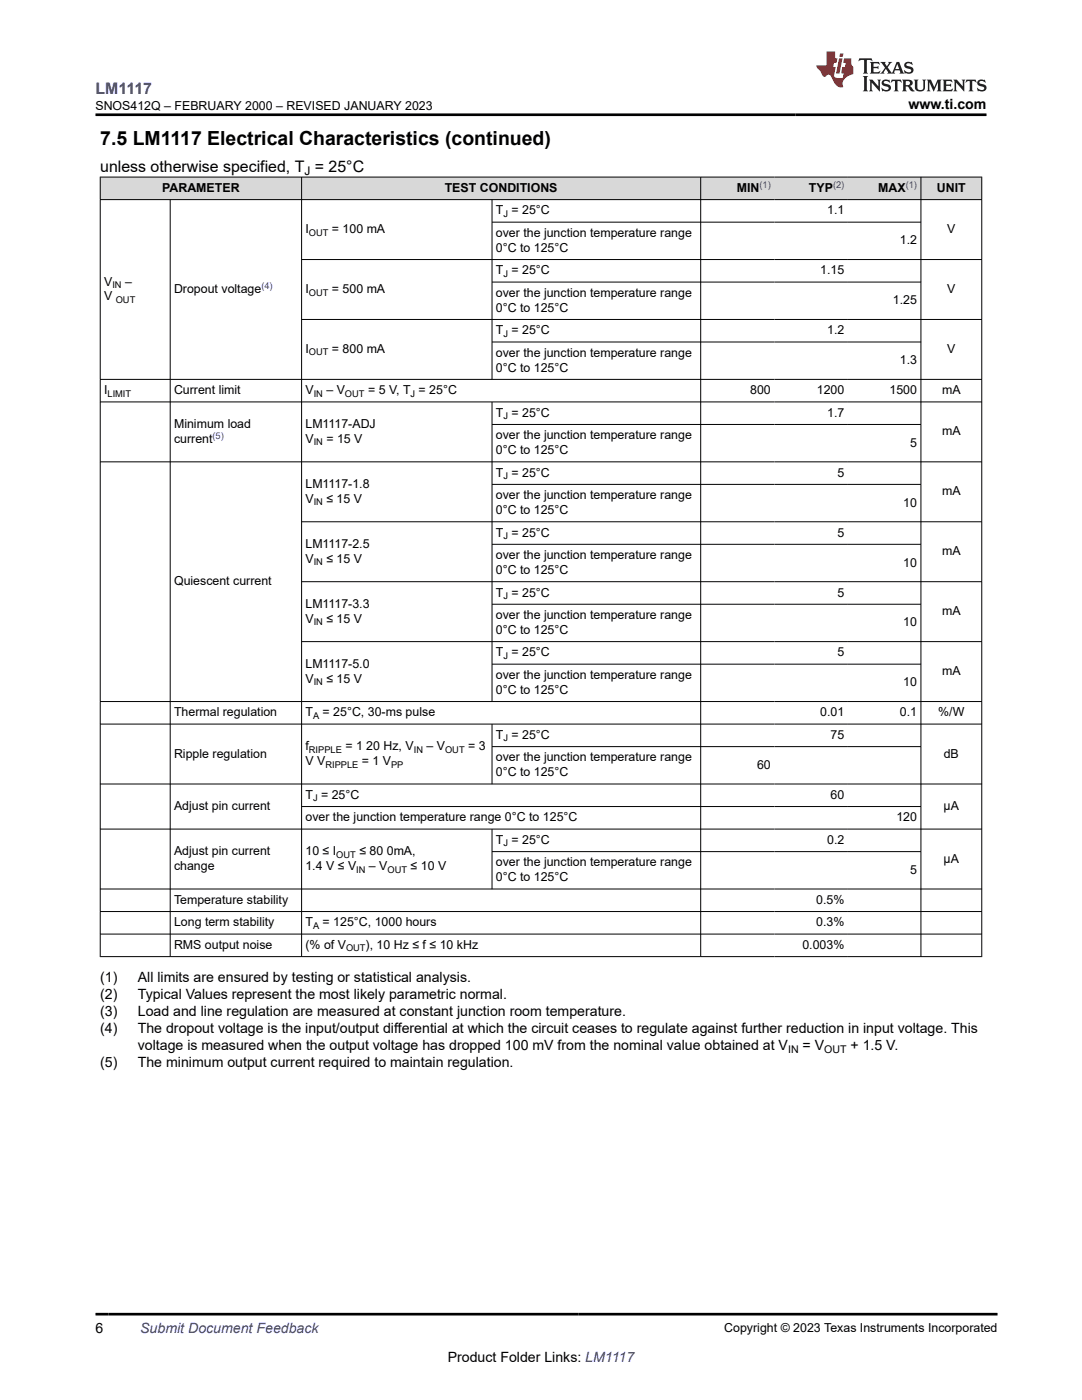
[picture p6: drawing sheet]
<svg xmlns="http://www.w3.org/2000/svg" width="216mm" height="279mm" viewBox="0 0 216 279" stroke-linecap="round" stroke-linejoin="round" font-family="sans-serif">
<defs><g id="words">
<text font-size="3.9" x="20" y="28.8">7.5 LM1117 Electrical Characteristics (continued)</text>
<text font-size="3.2" fill="#00f" x="19.1" y="18.7">LM1117</text>
<text font-size="3.2" x="20" y="34.3">unless otherwise specified, T = 25°C</text>
<g font-size="2.8">
<text x="181.3" y="21.8">www.ti.com</text>
<text x="20" y="196.1">(1)</text>
<text x="27.5" y="196.1">All limits are ensured by testing or statistical analysis.</text>
<text x="20" y="199.5">(2)</text>
<text x="20" y="202.8">(3)</text>
<text x="27.5" y="199.5">Typical Values represent the most likely parametric normal.</text>
<text x="27.5" y="202.8">Load and line regulation are measured at constant junction room temperature.</text>
<text x="20" y="206.2">(4)</text>
<text x="27.5" y="206.2">The dropout voltage is the input/output differential at which the circuit ceases to regulate against further reduction in input voltage. This</text>
<text x="27.5" y="209.6">voltage is measured when the output voltage has dropped 100 mV from the nominal value obtained at V</text>
<text x="160.1" y="209.6">= V</text>
<text x="169.7" y="209.6">+ 1.5 V.</text>
<text x="20" y="213">(5)</text>
<text x="27.5" y="213">The minimum output current required to maintain regulation.</text>
<text x="19.1" y="266.1">6</text>
<text x="89.3" y="271.7">Product Folder Links: LM1117</text>
</g>
<text font-size="2.8" fill="#00f" x="28" y="266.1">Submit Document Feedback</text>
<g font-size="2.5">
<text x="19" y="21.9">SNOS412Q – FEBRUARY 2000 – REVISED JANUARY 2023</text>
<text x="32.4" y="38.3">PARAMETER</text>
<text x="88.7" y="38.3">TEST CONDITIONS</text>
<text x="147" y="38.3">MIN</text>
<text x="161.4" y="38.3">TYP</text>
<text x="175.2" y="38.3">MAX</text>
<text x="186.9" y="38.3">UNIT</text>
<text x="60.9" y="46.5">I</text>
<text x="66.2" y="46.5">= 100 mA</text>
<text x="98.9" y="42.8">T = 25°C</text>
<text x="98.9" y="47.3">over the junction temperature range</text>
<text x="165.1" y="42.8">1.1</text>
<text x="189" y="46.5">V</text>
<text x="98.9" y="50.3">0°C to 125°C</text>
<text x="179.6" y="48.8">1.2</text>
<text x="20.8" y="57">V</text>
<text x="20.8" y="60">V</text>
<text x="25" y="57">–</text>
<text x="34.7" y="58.5">Dropout voltage</text>
<text x="60.9" y="58.5">I</text>
<text x="66.2" y="58.5">= 500 mA</text>
<text x="98.9" y="54.8">T = 25°C</text>
<text x="98.9" y="59.3">over the junction temperature range</text>
<text x="163.7" y="54.8">1.15</text>
<text x="189" y="58.5">V</text>
<text x="98.9" y="62.2">0°C to 125°C</text>
<text x="178.2" y="60.7">1.25</text>
<text x="60.9" y="70.4">I</text>
<text x="66.2" y="70.4">= 800 mA</text>
<text x="98.9" y="66.7">T = 25°C</text>
<text x="98.9" y="71.2">over the junction temperature range</text>
<text x="165.1" y="66.7">1.2</text>
<text x="189" y="70.4">V</text>
<text x="98.9" y="74.2">0°C to 125°C</text>
<text x="179.6" y="72.7">1.3</text>
<text x="20.8" y="78.7">I</text>
<text x="34.7" y="78.7">Current limit</text>
<text x="60.9" y="78.7">V</text>
<text x="65.1" y="78.7">– V</text>
<text x="73.4" y="78.7">= 5 V, T = 25°C</text>
<text x="98.9" y="83.2">T = 25°C</text>
<text x="149.7" y="78.7">800</text>
<text x="163" y="78.7">1200</text>
<text x="165.1" y="83.2">1.7</text>
<text x="177.5" y="78.7">1500</text>
<text x="188" y="78.7">mA</text>
<text x="34.7" y="85.4">Minimum load</text>
<text x="34.7" y="88.4">current</text>
<text x="60.9" y="85.4">LM1117-ADJ</text>
<text x="60.9" y="88.4">V</text>
<text x="65.1" y="88.4">= 15 V</text>
<text x="98.9" y="87.7">over the junction temperature range</text>
<text x="181.6" y="89.2">5</text>
<text x="188" y="86.9">mA</text>
<text x="98.9" y="90.6">0°C to 125°C</text>
<text x="98.9" y="95.1">T = 25°C</text>
<text x="167.1" y="95.1">5</text>
<text x="60.9" y="97.4">LM1117-1.8</text>
<text x="60.9" y="100.3">V</text>
<text x="65.1" y="100.3">≤ 15 V</text>
<text x="98.9" y="99.6">over the junction temperature range</text>
<text x="180.2" y="101.1">10</text>
<text x="188" y="98.9">mA</text>
<text x="98.9" y="102.6">0°C to 125°C</text>
<text x="98.9" y="107.1">T = 25°C</text>
<text x="167.1" y="107.1">5</text>
<text x="60.9" y="109.3">LM1117-2.5</text>
<text x="60.9" y="112.3">V</text>
<text x="65.1" y="112.3">≤ 15 V</text>
<text x="98.9" y="111.6">over the junction temperature range</text>
<text x="180.2" y="113.1">10</text>
<text x="188" y="110.8">mA</text>
<text x="34.7" y="116.8">Quiescent current</text>
<text x="98.9" y="114.6">0°C to 125°C</text>
<text x="98.9" y="119.1">T = 25°C</text>
<text x="167.1" y="119.1">5</text>
<text x="60.9" y="121.3">LM1117-3.3</text>
<text x="60.9" y="124.3">V</text>
<text x="65.1" y="124.3">≤ 15 V</text>
<text x="98.9" y="123.5">over the junction temperature range</text>
<text x="180.2" y="125">10</text>
<text x="188" y="122.8">mA</text>
<text x="98.9" y="126.5">0°C to 125°C</text>
<text x="98.9" y="131">T = 25°C</text>
<text x="167.1" y="131">5</text>
<text x="60.9" y="133.3">LM1117-5.0</text>
<text x="60.9" y="136.2">V</text>
<text x="65.1" y="136.2">≤ 15 V</text>
<text x="98.9" y="135.5">over the junction temperature range</text>
<text x="180.2" y="137">10</text>
<text x="188" y="134.7">mA</text>
<text x="34.7" y="143">Thermal regulation</text>
<text x="60.9" y="143">T</text>
<text x="64.4" y="143">= 25°C, 30-ms pulse</text>
<text x="98.9" y="138.5">0°C to 125°C</text>
<text x="163.7" y="143">0.01</text>
<text x="179.6" y="143">0.1</text>
<text x="187.2" y="143">%/W</text>
<text x="60.9" y="149.7">f</text>
<text x="68.9" y="149.7">= 1 20 Hz, V</text>
<text x="85.1" y="149.7">– V</text>
<text x="93.4" y="149.7">= 3</text>
<text x="98.9" y="147.5">T = 25°C</text>
<text x="165.7" y="147.5">75</text>
<text x="34.7" y="151.2">Ripple regulation</text>
<text x="60.9" y="152.7">V V</text>
<text x="72.2" y="152.7">= 1 V</text>
<text x="98.9" y="152">over the junction temperature range</text>
<text x="98.9" y="154.9">0°C to 125°C</text>
<text x="151.1" y="153.4">60</text>
<text x="188.3" y="151.2">dB</text>
<text x="34.7" y="161.7">Adjust pin current</text>
<text x="60.9" y="159.4">T = 25°C</text>
<text x="165.7" y="159.4">60</text>
<text x="188.3" y="161.7">μA</text>
<text x="60.9" y="163.9">over the junction temperature range 0°C to 125°C</text>
<text x="178.9" y="163.9">120</text>
<text x="34.7" y="170.7">Adjust pin current</text>
<text x="34.7" y="173.6">change</text>
<text x="60.9" y="173.6">1.4 V ≤ V</text>
<text x="60.9" y="170.7">10 ≤ I</text>
<text x="71.7" y="170.7">≤ 80 0mA,</text>
<text x="73.6" y="173.6">– V</text>
<text x="81.9" y="173.6">≤ 10 V</text>
<text x="98.9" y="168.4">T = 25°C</text>
<text x="98.9" y="172.9">over the junction temperature range</text>
<text x="165.1" y="168.4">0.2</text>
<text x="188.3" y="172.2">µA</text>
<text x="98.9" y="175.9">0°C to 125°C</text>
<text x="181.6" y="174.4">5</text>
<text x="34.7" y="180.4">Temperature stability</text>
<text x="34.7" y="184.9">Long term stability</text>
<text x="60.9" y="184.9">T</text>
<text x="64.4" y="184.9">= 125°C, 1000 hours</text>
<text x="162.9" y="180.4">0.5%</text>
<text x="162.9" y="184.9">0.3%</text>
<text x="34.7" y="189.4">RMS output noise</text>
<text x="60.9" y="189.4">(% of V</text>
<text x="73" y="189.4">), 10 Hz ≤ f ≤ 10 kHz</text>
<text x="160.1" y="189.4">0.003%</text>
<text x="144.5" y="265.8">Copyright © 2023 Texas Instruments Incorporated</text>
</g>
<text font-size="2.4" x="60.8" y="34.9">J</text>
<g font-size="2.1">
<text x="157.2" y="210.2">IN</text>
<text x="164.5" y="210.2">OUT</text>
</g>
<g font-size="1.9" fill="#00f">
<text x="151.5" y="37.5">(1)</text>
<text x="166.2" y="37.5">(2)</text>
<text x="180.7" y="37.5">(1)</text>
<text x="52.2" y="57.7">(4)</text>
<text x="42.4" y="87.6">(5)</text>
</g>
<g font-size="1.9">
<text x="61.6" y="47">OUT</text>
<text x="100.5" y="43.3">J</text>
<text x="22.4" y="57.5">IN</text>
<text x="61.6" y="59">OUT</text>
<text x="100.5" y="55.3">J</text>
<text x="23.1" y="60.5">OUT</text>
<text x="61.6" y="70.9">OUT</text>
<text x="100.5" y="67.2">J</text>
<text x="21.5" y="79.2">LIMIT</text>
<text x="62.6" y="79.2">IN</text>
<text x="68.8" y="79.2">OUT</text>
<text x="81.9" y="79.2">J</text>
<text x="100.5" y="83.7">J</text>
<text x="62.6" y="88.9">IN</text>
<text x="100.5" y="95.6">J</text>
<text x="62.6" y="100.8">IN</text>
<text x="100.5" y="107.6">J</text>
<text x="62.6" y="112.8">IN</text>
<text x="100.5" y="119.5">J</text>
<text x="62.6" y="124.8">IN</text>
<text x="100.5" y="131.5">J</text>
<text x="62.6" y="136.7">IN</text>
<text x="62.5" y="143.5">A</text>
<text x="100.5" y="148">J</text>
<text x="61.6" y="150.2">RIPPLE</text>
<text x="64.9" y="153.2">RIPPLE</text>
<text x="78" y="153.2">PP</text>
<text x="82.6" y="150.2">IN</text>
<text x="88.8" y="150.2">OUT</text>
<text x="62.5" y="159.9">J</text>
<text x="67.1" y="171.2">OUT</text>
<text x="100.5" y="168.9">J</text>
<text x="71.1" y="174.1">IN</text>
<text x="77.3" y="174.1">OUT</text>
<text x="62.5" y="185.4">A</text>
<text x="69" y="189.9">OUT</text>
</g>
</g></defs>
<g fill="#d8d8d8">
<path d="M20 35.3h175.9v4.5h-175.9z" fill-rule="evenodd"/>
<path d="M20.1 35.4h40v4.4h-40z" fill-rule="evenodd"/>
<path d="M60.2 35.4h79.6v4.4h-79.6z" fill-rule="evenodd"/>
<path d="M139.9 35.4h14.6v4.4h-14.6z" fill-rule="evenodd"/>
<path d="M154.5 35.4h14.7v4.4h-14.7z" fill-rule="evenodd"/>
<path d="M169.2 35.4h14.5v4.4h-14.5z" fill-rule="evenodd"/>
<path d="M183.8 35.4h12v4.4h-12z" fill-rule="evenodd"/>
</g>
<g fill="none" stroke="#000" stroke-width=".2">
<path d="M19.9 35.3h176.1M19.9 39.8h176.1M20 35.3v155.7M34 39.8v151.2M60.2 35.3v155.7M98.2 39.8v36M139.8 35.3v155.7M183.8 35.3v155.7M195.9 35.3v155.7M60.2 51.8h135.8M98.2 44.3h85.6M98.2 56.3h85.6"/>
<path d="M60.2 63.8h135.8M98.2 68.3h85.6M196 75.7h-176.1M19.9 80.2h176.1M19.9 92.2h176.1M98.2 80.2v59.9M98.2 84.7h85.6M98.2 96.7h85.6M60.2 104.1h135.8M60.2 116.1h135.8M98.2 108.6h85.6M60.2 128h135.8"/>
<path d="M98.2 120.6h85.6M98.2 132.5h85.6M19.9 144.5h176.1M19.9 156.5h176.1M98.2 144.5v12M98.2 149h85.6M196 140h-176.1M19.9 165.5h176.1M19.9 177.4h176.1M60.2 161h123.6M98.2 165.5v12M98.2 170h85.6"/>
<path d="M19.9 181.9h176.1M19.9 186.4h176.1M19.9 190.9h176.1"/>
</g>
<path d="M171.5 11.6l-.2 .6 .5-.2h.6v.1v2.2l-.2 .4h1l-.2-.4v-2.2v-.1h.5l.6 .2-.2-.6zM173.6 12.4l.2 .3v1.6l-.2 .4h1.9l.1-.6a1.08 1.08 0 0 1-1.3 .2v-.7h.6l.4 .2v-.7l-.4 .2h-.6v-.5l.2-.2a1 1 0 0 1 1 .3l-.1-.5zM175.7 12.4l.9 1.1-1 1.2h.9l-.2-.2 .5-.8 .4 .8-.2 .2h1.6l-.2-.2 .2-.5h.9l.1 .5-.1 .2h.9l-.2-.4-.8-1.9h-.5l-.9 2.1-.9-1.1 .9-1h-.8l.2 .2-.4 .6-.4-.6 .2-.2zM179 12.8l.4 1h-.7zM180.7 12.5a.65 .65 0 0 0-.2 .7 .65 .65 0 0 0 .6 .5l.6 .1 .1 .3a.79 .79 0 0 1-.7 .4 .79 .79 0 0 1-.7-.5l.1 .7 .2-.1a.93 .93 0 0 0 1.1 0 .93 .93 0 0 0 .4-.9 1.46 1.46 0 0 0-1.2-.6l-.1-.3a1.09 1.09 0 0 1 1.2 .2l-.2-.6-.1 .1-.5-.2zM172.2 15.2l.2 .4v2.2l-.2 .4h1l-.2-.4v-2.2l.2-.4zM173.4 15.9l.2 .4v1.5l-.2 .4h.8l-.3-.4 .1-1.3 1.6 1.8v-2l.2-.4h-.7l.1 .2 .1 1.1-1.2-1.3zM176.2 16a.65 .65 0 0 0-.2 .8 .65 .65 0 0 0 .6 .4l.6 .2 .1 .2a.79 .79 0 0 1-.7 .4 .79 .79 0 0 1-.7-.5l.1 .7 .2-.1a.93 .93 0 0 0 1.1 .1 .93 .93 0 0 0 .4-1 1.46 1.46 0 0 0-1.2-.5l-.1-.4a1.09 1.09 0 0 1 1.2 .2l-.1-.6-.2 .1-.5-.1zM177.9 15.9l-.1 .6a.63 .63 0 0 1 .8-.3v1.6l-.3 .4h1l-.2-.4v-1.6a.66 .66 0 0 1 .8 .3l-.1-.6zM180 15.9l.2 .4v1.5l-.2 .4h1l-.2-.2-.1-.7h.5l.1 .2a.79 .79 0 0 0 1.2 .6l-1-.9a.61 .61 0 0 0 .6-.6 .61 .61 0 0 0-.5-.7zM180.8 16.2h.1a.47 .47 0 0 1 .5 .1 .47 .47 0 0 1 .1 .5l-.1 .1-.7 .1zM182.3 15.9l.2 .2a2.27 2.27 0 0 0 .4 2 1.04 1.04 0 0 0 1.7-.7v-1.3l.2-.2h-.8l.2 .4v1.1a.6 .6 0 0 1-.6 .6 .6 .6 0 0 1-.6-.6v-1.1l.3-.4zM184.9 15.9l.2 .4v1.5l-.2 .4h.8l-.3-.4v-1.4l.9 1.9 .9-1.9v1.4l-.3 .4h1l-.2-.4v-1.5l.2-.4h-.8l-.7 1.5-.6-1.5zM188.1 15.9l.2 .4v1.5l-.2 .4h1.9l.1-.6a1.09 1.09 0 0 1-1.3 .2v-.7h.6l.4 .2v-.6l-.4 .2h-.6v-.6l.2-.1a1.01 1.01 0 0 1 1 .3l-.1-.6zM190.2 15.9l.3 .4v1.5l-.3 .4h.8l-.2-.4v-1.3l1.6 1.8v-2l.2-.4h-.7l.2 .2v1.1l-1.2-1.3zM192.8 15.9l-.1 .6a.63 .63 0 0 1 .8-.3v1.6l-.3 .4h1l-.2-.4v-1.6a.66 .66 0 0 1 .8 .3l-.1-.6zM195.2 16a.65 .65 0 0 0-.2 .8 .65 .65 0 0 0 .6 .4l.6 .2 .2 .2a.79 .79 0 0 1-.7 .4 .79 .79 0 0 1-.7-.5l.1 .7 .2-.1a.93 .93 0 0 0 1 .1 .93 .93 0 0 0 .5-1 1.46 1.46 0 0 0-1.3-.5v-.4a1.09 1.09 0 0 1 1.2 .2l-.2-.6-.2 .1-.5-.1z" fill="#231f20"/>
<path d="M164.9 10.3v2.7h-2l.1 .4 .8 1a.95 .95 0 0 0 1 .9 .59 .59 0 0 1 .5-.4 .59 .59 0 0 1 .5 .3l.4 .8a1.59 1.59 0 0 0 2.1 1.4 1.61 1.61 0 0 1 1-2.3l1-.3-.1-1.5a1.59 1.59 0 0 1-.3-1.7h-1.5l-.2 .9h.6l-.2 .9h-.5l-.2 .9v.3l.4 .1-.1 .9h-.7a.73 .73 0 0 1-1-.7l.3-1.5h-.5l.1-.9h.5l.2-.9h-.5v-1.3zM167.4 11.6l-.6 3.1h.7l.6-3.1zM167.6 10.7l-.1 .6h.7l.1-.6z" fill="#ed1c24"/>
<path d="M19.1 22.9h177.8M19.1 262.3h179.9" fill="none" stroke="#000" stroke-width=".53"/>
<use href="#words"/>
</svg>
